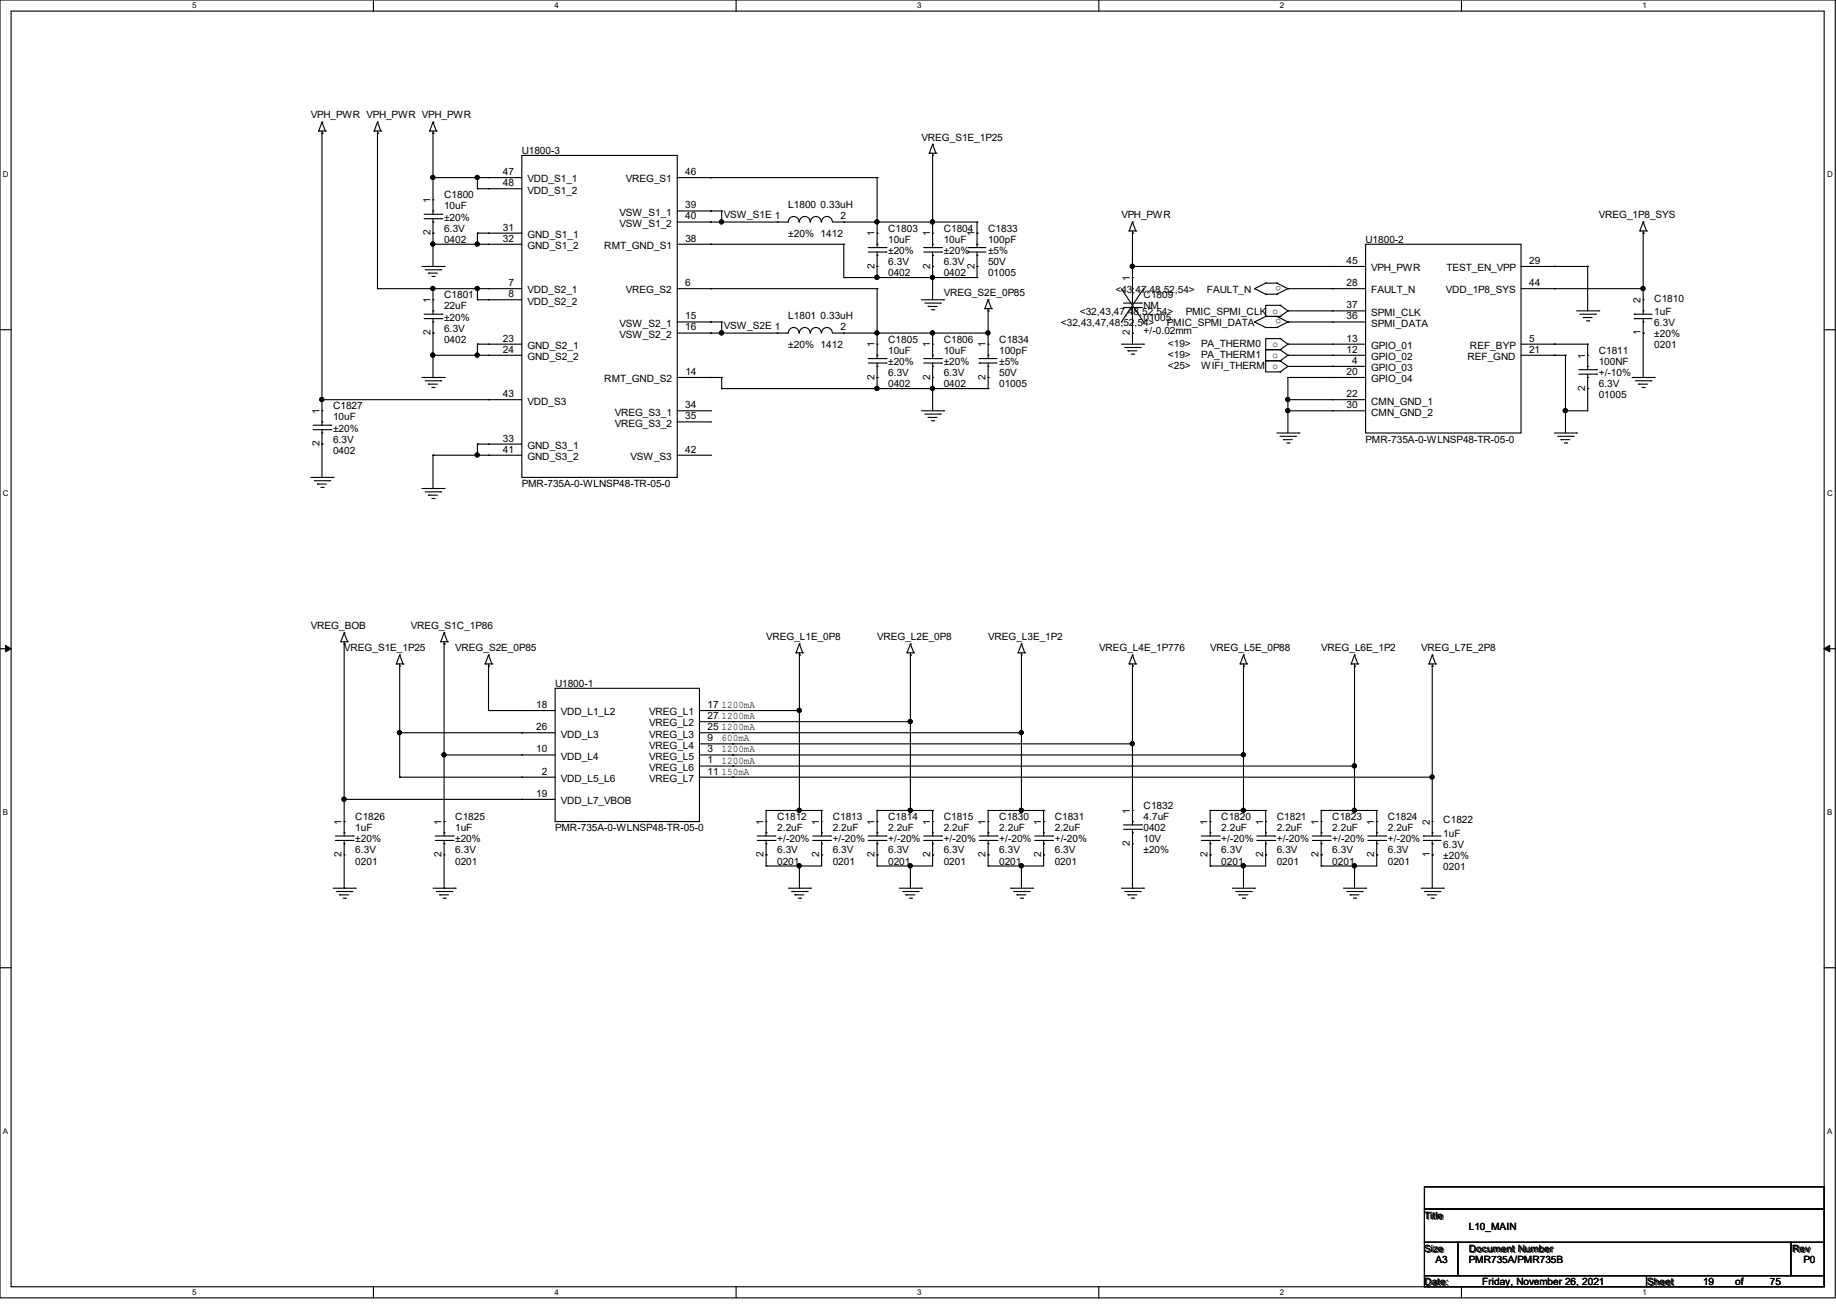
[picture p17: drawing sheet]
<svg xmlns="http://www.w3.org/2000/svg" width="210mm" height="149mm" viewBox="0 0 210 149" stroke-linecap="round" stroke-linejoin="round" font-family="sans-serif">
<defs><g id="words">
<g font-size="1.1">
<text x="35.6" y="13.5">VPH_PWR VPH_PWR VPH_PWR</text>
<text x="59.7" y="17.6">U1800-3</text>
<text x="105.4" y="16.1">VREG_S1E_1P25</text>
<text x="49.2" y="23.2" transform="rotate(-90 49.2 23.2)">1</text>
<text x="50.8" y="22.7">C1800</text>
<text x="50.8" y="24">10uF</text>
<text x="57.5" y="20">47</text>
<text x="57.5" y="21.3">48</text>
<text x="60.3" y="20.9">VDD_S1_1</text>
<text x="60.3" y="22.1">VDD_S1_2</text>
<text x="71.6" y="20.9">VREG_S1</text>
<text x="78.4" y="20">46</text>
<text x="78.4" y="23.8">39</text>
<text x="90.2" y="23.8">L1800 0.33uH</text>
<text x="49.2" y="26.9" transform="rotate(-90 49.2 26.9)">2</text>
<text x="50.8" y="27.8">0402</text>
<text x="50.8" y="26.5">6.3V</text>
<text x="50.8" y="25.2">±20%</text>
<text x="57.5" y="26.4">31</text>
<text x="57.5" y="27.6">32</text>
<text x="60.3" y="27.2">GND_S1_1</text>
<text x="60.3" y="28.5">GND_S1_2</text>
<text x="69.1" y="28.5">RMT_GND_S1</text>
<text x="70.9" y="24.7">VSW_S1_1</text>
<text x="70.9" y="26">VSW_S1_2</text>
<text x="78.4" y="25.1">40</text>
<text x="78.4" y="27.6">38</text>
<text x="82.8" y="24.9">VSW_S1E 1</text>
<text x="90.2" y="27.1">±20% 1412</text>
<text x="96.1" y="25.1">2</text>
<text x="100" y="27.1" transform="rotate(-90 100 27.1)">1</text>
<text x="101.6" y="26.5">C1803</text>
<text x="101.6" y="27.8">10uF</text>
<text x="101.6" y="29">±20%</text>
<text x="106.4" y="27.1" transform="rotate(-90 106.4 27.1)">1</text>
<text x="107.9" y="26.5">C1804</text>
<text x="107.9" y="27.8">10uF</text>
<text x="107.9" y="29">±20%</text>
<text x="111.5" y="27.1" transform="rotate(-90 111.5 27.1)">1</text>
<text x="113" y="26.5">C1833</text>
<text x="113" y="27.8">100pF</text>
<text x="113" y="29">±5%</text>
<text x="128.3" y="25">VPH_PWR</text>
<text x="156.2" y="27.8">U1800-2</text>
<text x="182.9" y="25">VREG_1P8_SYS</text>
<text x="49.2" y="34.7" transform="rotate(-90 49.2 34.7)">1</text>
<text x="50.8" y="34.1">C1801</text>
<text x="50.8" y="35.4">22uF</text>
<text x="58.2" y="32.7">7</text>
<text x="58.2" y="34">8</text>
<text x="60.3" y="33.6">VDD_S2_1</text>
<text x="60.3" y="34.8">VDD_S2_2</text>
<text x="71.6" y="33.6">VREG_S2</text>
<text x="78.4" y="32.7">6</text>
<text x="100" y="30.7" transform="rotate(-90 100 30.7)">2</text>
<text x="101.6" y="31.6">0402</text>
<text x="101.6" y="30.3">6.3V</text>
<text x="106.4" y="30.7" transform="rotate(-90 106.4 30.7)">2</text>
<text x="107.9" y="33.9">VREG_S2E_0P85</text>
<text x="107.9" y="31.6">0402</text>
<text x="107.9" y="30.3">6.3V</text>
<text x="111.5" y="30.7" transform="rotate(-90 111.5 30.7)">2</text>
<text x="113" y="31.6">01005</text>
<text x="113" y="30.3">50V</text>
<text x="127.6" y="33.5">&lt;43,47,48,52,54&gt;</text>
<text x="129.2" y="32.1" transform="rotate(-90 129.2 32.1)">1</text>
<text x="130.8" y="34.1">C1809</text>
<text x="130.8" y="35.4">NM</text>
<text x="138" y="33.5">FAULT_N</text>
<text x="146.6" y="32.7" transform="rotate(-180 146.6 32.7)">o</text>
<text x="154" y="30.2">45</text>
<text x="154" y="32.7">28</text>
<text x="154" y="35.3">37</text>
<text x="156.8" y="31">VPH_PWR</text>
<text x="156.8" y="33.6">FAULT_N</text>
<text x="165.4" y="33.6">VDD_1P8_SYS</text>
<text x="165.5" y="31">TEST_EN_VPP</text>
<text x="174.9" y="30.2">29</text>
<text x="174.9" y="32.7">44</text>
<text x="187.7" y="34.7" transform="rotate(-90 187.7 34.7)">2</text>
<text x="189.2" y="34.5">C1810</text>
<text x="49.2" y="38.4" transform="rotate(-90 49.2 38.4)">2</text>
<text x="50.8" y="39.2">0402</text>
<text x="50.8" y="37.9">6.3V</text>
<text x="50.8" y="36.7">±20%</text>
<text x="57.5" y="39.1">23</text>
<text x="57.5" y="40.3">24</text>
<text x="60.3" y="39.9">GND_S2_1</text>
<text x="60.3" y="41.2">GND_S2_2</text>
<text x="70.9" y="37.4">VSW_S2_1</text>
<text x="70.9" y="38.7">VSW_S2_2</text>
<text x="78.4" y="36.5">15</text>
<text x="78.4" y="37.8">16</text>
<text x="82.8" y="37.6">VSW_S2E 1</text>
<text x="90.2" y="36.5">L1801 0.33uH</text>
<text x="90.2" y="39.8">±20% 1412</text>
<text x="96.1" y="37.8">2</text>
<text x="100" y="39.8" transform="rotate(-90 100 39.8)">1</text>
<text x="101.6" y="39.2">C1805</text>
<text x="101.6" y="40.5">10uF</text>
<text x="101.6" y="41.7">±20%</text>
<text x="106.4" y="39.8" transform="rotate(-90 106.4 39.8)">1</text>
<text x="107.9" y="39.2">C1806</text>
<text x="107.9" y="40.5">10uF</text>
<text x="107.9" y="41.7">±20%</text>
<text x="112.7" y="39.8" transform="rotate(-90 112.7 39.8)">1</text>
<text x="114.3" y="39.2">C1834</text>
<text x="114.3" y="40.5">100pF</text>
<text x="114.3" y="41.7">±5%</text>
<text x="121.4" y="37.3">&lt;32,43,47,48,52,54&gt;</text>
<text x="123.5" y="36">&lt;32,43,47,48,52,54&gt;</text>
<text x="129.2" y="38.4" transform="rotate(-90 129.2 38.4)">2</text>
<text x="130.8" y="36.7">01005</text>
<text x="130.8" y="38.2">+/-0.02mm</text>
<text x="133.5" y="37.3">PMIC_SPMI_DATA</text>
<text x="133.6" y="39.7">&lt;19&gt;</text>
<text x="133.6" y="41">&lt;19&gt;</text>
<text x="135.6" y="36">PMIC_SPMI_CLK o</text>
<text x="137.4" y="39.7">PA_THERM0</text>
<text x="137.4" y="41">PA_THERM1</text>
<text x="145.5" y="39.7">o</text>
<text x="145.5" y="41">o</text>
<text x="146.6" y="36.5" transform="rotate(-180 146.6 36.5)">o</text>
<text x="154" y="36.5">36</text>
<text x="154" y="39.1">13</text>
<text x="154" y="40.3">12</text>
<text x="154.7" y="41.6">4</text>
<text x="156.8" y="36.1">SPMI_CLK</text>
<text x="156.8" y="37.4">SPMI_DATA</text>
<text x="156.8" y="39.9">GPIO_01</text>
<text x="156.8" y="41.2">GPIO_02</text>
<text x="167.8" y="41.2">REF_GND</text>
<text x="168.1" y="39.9">REF_BYP</text>
<text x="174.9" y="39.1">5</text>
<text x="174.9" y="40.3">21</text>
<text x="181.3" y="41" transform="rotate(-90 181.3 41)">1</text>
<text x="182.9" y="40.5">C1811</text>
<text x="182.9" y="41.7">100NF</text>
<text x="187.7" y="38.4" transform="rotate(-90 187.7 38.4)">1</text>
<text x="189.2" y="36">1uF</text>
<text x="189.2" y="39.8">0201</text>
<text x="189.2" y="37.3">6.3V</text>
<text x="189.2" y="38.6">±20%</text>
<text x="36.5" y="47.4" transform="rotate(-90 36.5 47.4)">1</text>
<text x="38.1" y="46.8">C1827</text>
<text x="57.5" y="45.4">43</text>
<text x="60.3" y="46.3">VDD_S3</text>
<text x="69.1" y="43.7">RMT_GND_S2</text>
<text x="70.3" y="47.5">VREG_S3_1</text>
<text x="78.4" y="46.7">34</text>
<text x="78.4" y="48">35</text>
<text x="78.4" y="42.9">14</text>
<text x="100" y="43.4" transform="rotate(-90 100 43.4)">2</text>
<text x="101.6" y="44.3">0402</text>
<text x="101.6" y="43">6.3V</text>
<text x="106.4" y="43.4" transform="rotate(-90 106.4 43.4)">2</text>
<text x="107.9" y="44.3">0402</text>
<text x="107.9" y="43">6.3V</text>
<text x="112.7" y="43.4" transform="rotate(-90 112.7 43.4)">2</text>
<text x="114.3" y="44.3">01005</text>
<text x="114.3" y="43">50V</text>
<text x="133.6" y="42.2">&lt;25&gt;</text>
<text x="137.4" y="42.2">WIFI_THERM</text>
<text x="145.5" y="42.2">o</text>
<text x="154" y="42.9">20</text>
<text x="154" y="45.4">22</text>
<text x="154" y="46.7">30</text>
<text x="156.8" y="42.5">GPIO_03</text>
<text x="156.8" y="43.7">GPIO_04</text>
<text x="156.8" y="46.3">CMN_GND_1</text>
<text x="156.8" y="47.5">CMN_GND_2</text>
<text x="181.3" y="44.7" transform="rotate(-90 181.3 44.7)">2</text>
<text x="182.9" y="45.6">01005</text>
<text x="182.9" y="44.3">6.3V</text>
<text x="182.9" y="43">+/-10%</text>
<text x="36.5" y="51.1" transform="rotate(-90 36.5 51.1)">2</text>
<text x="38.1" y="48.1">10uF</text>
<text x="38.1" y="51.9">0402</text>
<text x="38.1" y="50.6">6.3V</text>
<text x="38.1" y="49.4">±20%</text>
<text x="57.5" y="50.5">33</text>
<text x="57.5" y="51.8">41</text>
<text x="60.3" y="51.4">GND_S3_1</text>
<text x="60.3" y="52.6">GND_S3_2</text>
<text x="70.3" y="48.8">VREG_S3_2</text>
<text x="72.1" y="52.6">VSW_S3</text>
<text x="78.4" y="51.8">42</text>
<text x="156.2" y="50.7">PMR-735A-0-WLNSP48-TR-05-0</text>
<text x="59.7" y="55.8">PMR-735A-0-WLNSP48-TR-05-0</text>
<text x="35.6" y="72">VREG_BOB</text>
<text x="47" y="72">VREG_S1C_1P86</text>
<text x="39.4" y="74.5">VREG_S1E_1P25</text>
<text x="52.1" y="74.5">VREG_S2E_0P85</text>
<text x="87.6" y="73.2">VREG_L1E_0P8</text>
<text x="100.3" y="73.2">VREG_L2E_0P8</text>
<text x="113" y="73.2">VREG_L3E_1P2</text>
<text x="125.7" y="74.5">VREG_L4E_1P776</text>
<text x="138.4" y="74.5">VREG_L5E_0P88</text>
<text x="151.1" y="74.5">VREG_L6E_1P2</text>
<text x="162.6" y="74.5">VREG_L7E_2P8</text>
<text x="61.3" y="81">18</text>
<text x="61.3" y="83.5">26</text>
<text x="63.5" y="78.6">U1800-1</text>
<text x="64.1" y="81.8">VDD_L1_L2</text>
<text x="74.3" y="81.8">VREG_L1</text>
<text x="74.3" y="83.1">VREG_L2</text>
<text x="80.9" y="81">17</text>
<text x="80.9" y="82.3">27</text>
<text x="80.9" y="83.5">25</text>
<text x="82.5" y="81">1200mA</text>
<text x="82.5" y="82.3">1200mA</text>
<text x="82.5" y="83.5">1200mA</text>
<text x="61.3" y="86.1">10</text>
<text x="62" y="88.6">2</text>
<text x="64.1" y="84.4">VDD_L3</text>
<text x="64.1" y="86.9">VDD_L4</text>
<text x="64.1" y="89.5">VDD_L5_L6</text>
<text x="74.3" y="84.4">VREG_L3</text>
<text x="74.3" y="85.6">VREG_L4</text>
<text x="74.3" y="86.9">VREG_L5</text>
<text x="74.3" y="88.2">VREG_L6</text>
<text x="74.3" y="89.5">VREG_L7</text>
<text x="80.9" y="84.8">9</text>
<text x="80.9" y="86.1">3</text>
<text x="80.9" y="87.3">1</text>
<text x="80.9" y="88.6">11</text>
<text x="82.5" y="84.8">600mA</text>
<text x="82.5" y="87.3">1200mA</text>
<text x="82.5" y="86.1">1200mA</text>
<text x="82.5" y="88.6">150mA</text>
<text x="39.1" y="94.4" transform="rotate(-90 39.1 94.4)">1</text>
<text x="40.6" y="93.8">C1826</text>
<text x="40.6" y="95.1">1uF</text>
<text x="50.5" y="94.4" transform="rotate(-90 50.5 94.4)">1</text>
<text x="52.1" y="93.8">C1825</text>
<text x="52.1" y="95.1">1uF</text>
<text x="61.3" y="91.1">19</text>
<text x="63.5" y="95.1">PMR-735A-0-WLNSP48-TR-05-0</text>
<text x="64.1" y="92">VDD_L7_VBOB</text>
<text x="87.3" y="94.4" transform="rotate(-90 87.3 94.4)">1</text>
<text x="88.9" y="93.8">C1812</text>
<text x="88.9" y="95.1">2.2uF</text>
<text x="93.7" y="94.4" transform="rotate(-90 93.7 94.4)">1</text>
<text x="95.2" y="93.8">C1813</text>
<text x="95.2" y="95.1">2.2uF</text>
<text x="100" y="94.4" transform="rotate(-90 100 94.4)">1</text>
<text x="101.6" y="93.8">C1814</text>
<text x="101.6" y="95.1">2.2uF</text>
<text x="106.4" y="94.4" transform="rotate(-90 106.4 94.4)">1</text>
<text x="107.9" y="93.8">C1815</text>
<text x="107.9" y="95.1">2.2uF</text>
<text x="112.7" y="94.4" transform="rotate(-90 112.7 94.4)">1</text>
<text x="114.3" y="93.8">C1830</text>
<text x="114.3" y="95.1">2.2uF</text>
<text x="119.1" y="94.4" transform="rotate(-90 119.1 94.4)">1</text>
<text x="120.6" y="93.8">C1831</text>
<text x="120.6" y="95.1">2.2uF</text>
<text x="129.2" y="93.1" transform="rotate(-90 129.2 93.1)">1</text>
<text x="130.8" y="92.5">C1832</text>
<text x="130.8" y="93.8">4.7uF</text>
<text x="130.8" y="95.1">0402</text>
<text x="138.1" y="94.4" transform="rotate(-90 138.1 94.4)">1</text>
<text x="139.7" y="93.8">C1820</text>
<text x="139.7" y="95.1">2.2uF</text>
<text x="144.5" y="94.4" transform="rotate(-90 144.5 94.4)">1</text>
<text x="146" y="93.8">C1821</text>
<text x="146" y="95.1">2.2uF</text>
<text x="150.8" y="94.4" transform="rotate(-90 150.8 94.4)">1</text>
<text x="152.4" y="93.8">C1823</text>
<text x="152.4" y="95.1">2.2uF</text>
<text x="157.2" y="94.4" transform="rotate(-90 157.2 94.4)">1</text>
<text x="158.7" y="93.8">C1824</text>
<text x="158.7" y="95.1">2.2uF</text>
<text x="163.5" y="94.4" transform="rotate(-90 163.5 94.4)">2</text>
<text x="165.1" y="94.2">C1822</text>
<text x="165.1" y="95.7">1uF</text>
<text x="39.1" y="98" transform="rotate(-90 39.1 98)">2</text>
<text x="40.6" y="98.9">0201</text>
<text x="40.6" y="97.6">6.3V</text>
<text x="40.6" y="96.4">±20%</text>
<text x="50.5" y="98" transform="rotate(-90 50.5 98)">2</text>
<text x="52.1" y="98.9">0201</text>
<text x="52.1" y="97.6">6.3V</text>
<text x="52.1" y="96.4">±20%</text>
<text x="87.3" y="98" transform="rotate(-90 87.3 98)">2</text>
<text x="88.9" y="98.9">0201</text>
<text x="88.9" y="97.6">6.3V</text>
<text x="88.9" y="96.4">+/-20%</text>
<text x="93.7" y="98" transform="rotate(-90 93.7 98)">2</text>
<text x="95.2" y="98.9">0201</text>
<text x="95.2" y="97.6">6.3V</text>
<text x="95.2" y="96.4">+/-20%</text>
<text x="100" y="98" transform="rotate(-90 100 98)">2</text>
<text x="101.6" y="98.9">0201</text>
<text x="101.6" y="97.6">6.3V</text>
<text x="101.6" y="96.4">+/-20%</text>
<text x="106.4" y="98" transform="rotate(-90 106.4 98)">2</text>
<text x="107.9" y="98.9">0201</text>
<text x="107.9" y="97.6">6.3V</text>
<text x="107.9" y="96.4">+/-20%</text>
<text x="112.7" y="98" transform="rotate(-90 112.7 98)">2</text>
<text x="114.3" y="98.9">0201</text>
<text x="114.3" y="97.6">6.3V</text>
<text x="114.3" y="96.4">+/-20%</text>
<text x="119.1" y="98" transform="rotate(-90 119.1 98)">2</text>
<text x="120.6" y="98.9">0201</text>
<text x="120.6" y="97.6">6.3V</text>
<text x="120.6" y="96.4">+/-20%</text>
<text x="129.2" y="96.8" transform="rotate(-90 129.2 96.8)">2</text>
<text x="130.8" y="96.4">10V</text>
<text x="130.8" y="97.6">±20%</text>
<text x="138.1" y="98" transform="rotate(-90 138.1 98)">2</text>
<text x="139.7" y="98.9">0201</text>
<text x="139.7" y="97.6">6.3V</text>
<text x="139.7" y="96.4">+/-20%</text>
<text x="144.5" y="98" transform="rotate(-90 144.5 98)">2</text>
<text x="146" y="98.9">0201</text>
<text x="146" y="97.6">6.3V</text>
<text x="146" y="96.4">+/-20%</text>
<text x="150.8" y="98" transform="rotate(-90 150.8 98)">2</text>
<text x="152.4" y="98.9">0201</text>
<text x="152.4" y="97.6">6.3V</text>
<text x="152.4" y="96.4">+/-20%</text>
<text x="157.2" y="98" transform="rotate(-90 157.2 98)">2</text>
<text x="158.7" y="98.9">0201</text>
<text x="158.7" y="97.6">6.3V</text>
<text x="158.7" y="96.4">+/-20%</text>
<text x="163.5" y="98" transform="rotate(-90 163.5 98)">1</text>
<text x="165.1" y="99.5">0201</text>
<text x="165.1" y="97">6.3V</text>
<text x="165.1" y="98.3">±20%</text>
<text x="162.9" y="139.4">Title</text>
<text x="162.9" y="143.2">Size</text>
<text x="168" y="143.2">Document Number</text>
<text x="168" y="140.7">L10_MAIN</text>
<text x="205" y="143.2">Rev</text>
<text x="162.9" y="147">Date:</text>
<text x="164.2" y="144.5">A3</text>
<text x="168" y="144.5">PMR735A/PMR735B</text>
<text x="169.5" y="147">Friday, November 26, 2021</text>
<text x="188.4" y="147">Sheet</text>
<text x="194.8" y="147">19</text>
<text x="198.5" y="147">of</text>
<text x="202.5" y="147">75</text>
<text x="206.3" y="144.5">P0</text>
</g>
<g font-size=".9">
<text x="22" y=".9">5</text>
<text x="63.4" y=".9">4</text>
<text x="104.9" y=".9">3</text>
<text x="146.4" y=".9">2</text>
<text x="187.9" y=".9">1</text>
<text x=".3" y="20.3">D</text>
<text x="209" y="20.3">D</text>
<text x=".3" y="56.7">C</text>
<text x="209" y="56.7">C</text>
<text x=".3" y="93.2">B</text>
<text x="209" y="93.2">B</text>
<text x=".3" y="129.7">A</text>
<text x="209" y="129.7">A</text>
<text x="22" y="148.1">5</text>
<text x="63.4" y="148.1">4</text>
<text x="104.9" y="148.1">3</text>
<text x="146.4" y="148.1">2</text>
<text x="187.9" y="148.1">1</text>
</g>
</g></defs>
<path d="M0 0h209.9v148.5h-209.9zM1.3 1.3h207.4v145.9h-207.4z" fill="none" stroke="#000" stroke-width=".13"/>
<g fill="#fff">
<path d="M22 .1h.5v1h-.5z"/>
<path d="M22 147.3h.5v1h-.5z"/>
</g>
<path d="M42.7 0v1.3M42.7 147.2v1.3" fill="none" stroke="#000" stroke-width=".13"/>
<g fill="#fff">
<path d="M63.4 .1h.5v1h-.5z"/>
<path d="M63.4 147.3h.5v1h-.5z"/>
</g>
<path d="M84.2 0v1.3M84.2 147.2v1.3" fill="none" stroke="#000" stroke-width=".13"/>
<g fill="#fff">
<path d="M104.9 .1h.5v1h-.5z"/>
<path d="M104.9 147.3h.5v1h-.5z"/>
</g>
<path d="M125.7 0v1.3M125.7 147.2v1.3" fill="none" stroke="#000" stroke-width=".13"/>
<g fill="#fff">
<path d="M146.4 .1h.5v1h-.5z"/>
<path d="M146.4 147.3h.5v1h-.5z"/>
</g>
<path d="M167.2 0v1.3M167.2 147.2v1.3" fill="none" stroke="#000" stroke-width=".13"/>
<g fill="#fff">
<path d="M187.9 .1h.5v1h-.5z"/>
<path d="M187.9 147.3h.5v1h-.5z"/>
<path d="M.3 19.5h.7v1h-.7z"/>
<path d="M209 19.5h.6v1h-.6z"/>
<path d="M.3 55.9h.7v1h-.7z"/>
<path d="M209 55.9h.6v1h-.6z"/>
</g>
<path d="M0 37.7h1.3M208.7 37.7h1.2" fill="none" stroke="#000" stroke-width=".13"/>
<g fill="#fff">
<path d="M.3 92.4h.6v1h-.6z"/>
<path d="M209 92.4h.6v1h-.6z"/>
</g>
<path d="M0 74.2h1.3M208.7 74.2h1.2" fill="none" stroke="#000" stroke-width=".13"/>
<path d="M.6 73.8l.7 .4-.7 .3zM208.7 74.2l.6-.4v.7z" fill="#000" stroke="#000" stroke-width=".13"/>
<g fill="#fff">
<path d="M.3 128.9h.6v1h-.6z"/>
<path d="M209 128.9h.6v1h-.6z"/>
</g>
<g fill="none" stroke="#000" stroke-width=".13">
<path d="M36.4 15h.1M36.4 15h.8M36.8 15.2h.1M36.8 14h.1M36.8 15v33.6M36.8 14l-.4 1M36.8 14l.4 1M37.2 15h.1M42.8 15h.1M42.8 15h.8M43.2 15.2h.1M43.2 14h.1"/>
<path d="M43.2 15v18M43.2 14l-.4 1M43.2 14l.4 1M43.6 15h.1M49.1 15h.1M49.1 15h.8M49.5 15.2h.1M49.5 14h.1M49.5 15v9.5M49.5 14l-.4 1M49.5 14l.4 1M49.9 15h.1"/>
<path d="M59.7 17.8h17.8v36.8h-17.8zM106.3 17.5h.1M106.3 17.5h.8M106.7 17.8h.1M106.7 16.5h.1M106.7 17.5v10.8M106.7 16.5l-.4 1M106.7 16.5l.4 1M107.1 17.5h.1M43.2 33h16.5M43.2 33h.1M48.3 30.5h2.5"/>
<path d="M48.5 35.9h2M48.5 36.4h2M48.5 24.5h2M48.5 25h2M48.6 30.9h1.8M49 31.2h1M49 31.2h.1M49.4 31.6h.3M49.5 20.3h.1M49.5 27.9h.1M49.5 33h.1M49.5 33v2.9"/>
<path d="M49.5 20.3h10.2M49.5 27.9h10.2M49.5 35.6h.1M49.5 36.8h.1M49.5 34.3h.1M49.5 38.1h.1M49.5 36.4v6.8M49.5 24.1h.1M49.5 25.4h.1M49.5 22.9h.1M49.5 26.7h.1M49.5 25v5.5"/>
<path d="M49.7 31.6h.1M50.4 30.9h.1M50.5 35.9h.1M50.5 36.4h.1M50.5 24.5h.1M50.5 25h.1M50.8 30.5h.1M54.6 34.3h5.1M54.6 39.4h5.1M54.6 21.6h5.1M54.6 26.7h5.1M54.6 21.6h.1"/>
<path d="M54.6 20.3h.1M54.6 26.7h.1M54.6 34.3h.1M54.6 33h.1M54.6 39.4h.1M54.6 27.9h.1M54.6 20.3v1.3M54.6 26.7v1.2M54.6 33v1.3M54.6 39.4v1.2M55.9 20.3h.1M55.9 21.6h.1"/>
<path d="M55.9 26.7h.1M55.9 27.9h.1M55.9 33h.1M55.9 34.3h.1M55.9 39.4h.1M77.5 20.3h22.8M77.5 27.9h19M77.5 33h22.8M77.5 24.1h5M77.5 36.8h5M81.3 20.3h.1M81.3 24.1h.1"/>
<path d="M81.3 25.4h.1M81.3 27.9h.1M81.3 33h.1M81.3 36.8h.1M81.3 38.1h.1M82.5 24.1h.1M82.5 25.4h.1M82.5 36.8h.1M82.5 38.1h.1M82.5 24.1v1.3M82.5 36.8v1.3M88.9 38.1h.1"/>
<path d="M88.9 25.4h.1M91.4 38.1a.61 .61 0 0 0-.6-.6 .61 .61 0 0 0-.6 .6h-12.7M91.4 25.4a.61 .61 0 0 0-.6-.6 .61 .61 0 0 0-.6 .6h-12.7M92.7 38.1a.61 .61 0 0 0-.6-.6 .61 .61 0 0 0-.7 .6M92.7 25.4a.61 .61 0 0 0-.6-.6 .61 .61 0 0 0-.7 .6M93.3 24.8a.61 .61 0 0 1 .6 .6M93.3 24.8a.61 .61 0 0 0-.6 .6M93.9 38.1a.61 .61 0 0 0-.6-.6 .61 .61 0 0 0-.6 .6M95.2 38.1a.61 .61 0 0 0-.6-.6 .61 .61 0 0 0-.6 .6M95.2 25.4a.61 .61 0 0 0-.6-.6 .61 .61 0 0 0-.6 .6M95.2 38.1h17.8M95.2 25.4h16.6"/>
<path d="M96.5 38.1h.1M96.5 27.9h.1M96.5 27.9v3.8h15.3M96.5 25.4h.1M99.3 28.3h2M99.3 28.8h2M100.3 39.4h.1M100.3 20.3h.1M100.3 25.4h.1M100.3 31.7h.1M100.3 33h.1M100.3 38.1h.1"/>
<path d="M100.3 20.3v8M100.3 33v8M100.3 27.9h.1M100.3 29.2h.1M100.3 26.7h.1M100.3 30.5h.1M100.3 28.8v2.9M101.3 28.3h.1M101.3 28.8h.1M105.4 34.3h2.5M105.7 28.3h2M105.7 28.8h2"/>
<path d="M105.8 34.7h1.8M106.2 35.1h.1M106.2 35.1h1M106.6 35.4h.2M106.7 25.4h.1M106.7 38.1h.1M106.7 31.7h.1M106.7 38.1v2.9M106.7 39.4h.1M106.7 27.9h.1M106.7 29.2h.1M106.7 26.7h.1"/>
<path d="M106.7 30.5h.1M106.7 28.8v5.5M106.8 35.4h.1M107.6 34.7h.1M107.7 28.3h.1M107.7 28.8h.1M107.9 34.3h.1M110.7 28.3h2.1M110.7 28.8h2.1M110.7 28.3h.1M110.7 28.8h.1M111.8 27.9h.1"/>
<path d="M111.8 29.2h.1M111.8 26.7h.1M111.8 30.5h.1M111.8 28.8v2.9M111.8 25.4h.1M111.8 31.7h.1M111.8 25.4v2.9M112.6 35.3h.1M112.6 35.3h.8M113 38.1h.1M113 35.6h.1M113 34.3h.1"/>
<path d="M113 39.4h.1M113 35.3v5.7M113 34.3l-.4 1M113 34.3l.4 1M113.4 35.3h.1M128.3 36.8h.1M128.3 39.4h2.5M128.3 33l2.5 3.8M128.5 34.7h2.1M128.5 35.2h2.1M128.7 39.8h1.7M129.2 26.4h.1"/>
<path d="M129.2 26.4h.7M129.5 30.5h26.7M129.5 30.5h.1M129.5 25.4l.4 1M129.5 26.7h.1M129.5 25.4h.1M129.5 33h.1M129.5 36.8h.1M129.5 31.7h.1M129.5 38.1h.1M129.5 26.4v8.3M129.5 35.2v4.2"/>
<path d="M129.5 25.4l-.3 1M129.9 26.4h.1M130.4 39.8h.1M130.6 34.7h.1M130.6 35.2h.1M130.8 39.4h.1M130.8 36.8h.1M130.8 33l-2.5 3.8M143.5 33h.1M143.5 36.8h.1M143.5 33l1.3 .7M143.5 36.8l1.3 .7"/>
<path d="M144.8 33.7h.1M144.8 32.4h.1M144.8 37.5h.1M144.8 36.2h.1M144.8 33.7h1.2M144.8 32.4l-1.3 .6M144.8 37.5h1.2M144.8 36.2l-1.3 .6M144.8 32.4h1.2M144.8 36.2h1.2M146 33.7h.1M146 32.4h.1"/>
<path d="M146 37.5h.1M146 36.2h.1M146.1 32.4l1.2 .6M146.1 36.2l1.2 .6M146.4 34.9h.1M146.4 36.2h.1M146.4 34.9h-1.6v1.3h1.6M146.4 38.7h.1M146.4 38.7h-1.6v1.3h1.6M146.4 34.9l.9 .7M146.4 38.7l.9 .7M147.3 39.4h8.9"/>
<path d="M147.3 35.6h8.9M147.3 33h8.9M147.3 36.8h8.9M147.3 39.4h.1M147.3 35.6h.1M147.3 33l-1.3 .7M147.3 36.8l-1.3 .7M147.3 33h.1M147.3 36.8h.1M147.3 35.6l-.9 .6M147.3 39.4l-.9 .6M152.4 30.5h.1"/>
<path d="M152.4 33h.1M152.4 35.6h.1M152.4 36.8h.1M152.4 39.4h.1M156.2 27.9h17.8v21.6h-17.8zM174 30.5h7.6M174 39.4h7.6M174 33h14M177.8 30.5h.1M177.8 33h.1M177.8 39.4h.1M180.3 35.6h2.6"/>
<path d="M180.7 35.9h1.8M181.1 36.3h.1M181.1 36.3h1M181.5 36.7h.2M181.6 30.5h.1M181.6 39.4h.1M181.6 30.5v5.1M181.6 39.4v2.9M181.7 36.7h.1M182.5 35.9h.1M182.9 35.6h.1M186.9 36.4h.1"/>
<path d="M186.9 35.9h.1M186.9 35.9h2.1M186.9 36.4h2.1M187.6 26.4h.1M187.6 26.4h.7M188 36.8h.1M188 35.6h.1M188 38.1h.1M188 34.3h.1M188 33h.1M188 36.4v6.8M188 26.7h.1"/>
<path d="M188 25.4h.1M188 26.4v9.5M188 25.4l-.4 1M188 25.4l.3 1M188.3 26.4h.1M35.6 54.6h2.5M35.8 48.6h2M35.8 49.1h2M35.9 55h1.8M36.3 55.4h1M36.3 55.4h.1M36.7 55.8h.3"/>
<path d="M36.8 48.3h.1M36.8 49.5h.1M36.8 47h.1M36.8 50.8h.1M36.8 45.7h.1M36.8 49.1v5.5M36.8 45.7h22.9M37 55.8h.1M37.7 55h.1M37.8 48.6h.1M37.8 49.1h.1M38.1 54.6h.1"/>
<path d="M48.3 43.2h2.5M48.3 55.9h2.5M48.6 43.6h1.8M48.6 56.3h1.8M49 43.9h1M49 56.6h1M49 43.9h.1M49 56.6h.1M49.4 44.3h.3M49.4 57h.3M49.5 40.6h.1M49.5 52.1h.1"/>
<path d="M49.5 52.1v3.8M49.5 40.6h10.2M49.5 52.1h10.2M49.7 44.3h.1M49.7 57h.1M50.4 43.6h.1M50.4 56.3h.1M50.8 43.2h.1M50.8 55.9h.1M54.6 50.8h5.1M54.6 40.6h.1M54.6 50.8h.1"/>
<path d="M54.6 52.1h.1M54.6 50.8v1.3M55.9 40.6h.1M55.9 45.7h.1M55.9 50.8h.1M55.9 52.1h.1M77.5 43.2h5M77.5 47h3.8M77.5 52.1h3.8M77.5 48.3h3.8M81.3 43.2h.1M81.3 47h.1"/>
<path d="M81.3 48.3h.1M81.3 52.1h.1M82.5 44.4h30.5M82.5 43.2h.1M82.5 44.4h.1M82.5 43.2v1.2M99.3 41h2M99.3 41.5h2M100.3 40.6h.1M100.3 41.9h.1M100.3 43.2h.1M100.3 44.4h.1"/>
<path d="M100.3 41.5v2.9M101.3 41h.1M101.3 41.5h.1M105.4 47h2.5M105.7 41h2M105.7 41.5h2M105.8 47.4h1.8M106.2 47.8h.1M106.2 47.8h1M106.6 48.1h.2M106.7 44.4h.1M106.7 40.6h.1"/>
<path d="M106.7 41.9h.1M106.7 43.2h.1M106.7 41.5v5.5M106.8 48.1h.1M107.6 47.4h.1M107.7 41h.1M107.7 41.5h.1M107.9 47h.1M112 41h.1M112 41.5h.1M112 41h2M112 41.5h2"/>
<path d="M113 44.4h.1M113 40.6h.1M113 41.9h.1M113 43.2h.1M113 41.5v2.9M129 40.1h.1M129 40.1h1M129.4 40.5h.3M129.7 40.5h.1M146 49.5h2.6M146.4 41.3h.1M146.4 42.5h.1"/>
<path d="M146.4 41.3h-1.6v1.2h1.6M146.4 40h.1M146.4 40h-1.6v1.3h1.6M146.4 49.9h1.8M146.4 41.3l.9 .6M146.4 40l.9 .6M146.8 50.3h.1M146.8 50.3h1M147.2 50.7h.2M147.3 47h8.9M147.3 40.6h8.9M147.3 45.7h8.9"/>
<path d="M147.3 40.6h.1M147.3 45.7h.1M147.3 47h.1M147.3 43.2h8.9M147.3 43.2h.1M147.3 41.9h8.9M147.3 43.2v6.3M147.3 41.9l-.9 .6M147.3 40.6l-.9 .7M147.4 50.7h.1M148.2 49.9h.1M148.6 49.5h.1"/>
<path d="M152.4 40.6h.1M152.4 41.9h.1M152.4 43.2h.1M152.4 45.7h.1M152.4 47h.1M174 40.6h5.1M177.8 40.6h.1M177.8 49.5h2.5M178.2 49.9h1.8M178.6 50.3h.1M178.6 50.3h1M178.9 50.7h.3"/>
<path d="M179.1 40.6h.1M179.1 47h.1M179.1 40.6v8.9M179.2 50.7h.1M180 49.9h.1M180.3 49.5h.1M180.6 42.3h2M180.6 42.8h2M181.6 41.9h.1M181.6 43.2h.1M181.6 40.6h.1M181.6 44.4h.1"/>
<path d="M181.6 42.8v4.2h-2.5M182.6 42.3h.1M182.6 42.8h.1M186.7 43.2h2.5M187.1 43.6h1.7M187.5 43.9h.1M187.5 43.9h1M187.8 44.3h.3M188.1 44.3h.1M188.8 43.6h.1M189.2 43.2h.1M39 73.4h.1"/>
<path d="M39 73.4h.8M39.4 73.7h.1M39.4 72.4h.1M39.4 73.4v22.2M39.4 72.4l-.4 1M39.4 72.4l.4 1M39.8 73.4h.1M45.3 75.9h.1M45.3 75.9h.8M45.7 74.9l.4 1M45.7 76.2h.1M45.7 74.9h.1"/>
<path d="M45.7 75.9v13M45.7 74.9l-.4 1M46.1 75.9h.1M50.4 73.4h.1M50.4 73.4h.8M50.8 73.7h.1M50.8 72.4h.1M50.8 73.4v22.2M50.8 72.4l-.4 1M50.8 72.4l.4 1M51.2 73.4h.1M55.5 75.9h.1"/>
<path d="M55.5 75.9h.8M55.9 76.2h.1M55.9 74.9h.1M55.9 75.9v5.4M55.9 74.9l-.4 1M55.9 74.9l.4 1M56.3 75.9h.1M63.5 78.7h16.5v15.3h-16.5zM91.1 74.7h.1M91.1 74.7h.7M91.4 73.7l.4 1M91.4 74.9h.1"/>
<path d="M91.4 73.7h.1M91.4 74.7v18M91.4 73.7l-.3 1M91.8 74.7h.1M103.8 74.7h.1M103.8 74.7h.7M104.1 73.7l.4 1M104.1 74.9h.1M104.1 73.7h.1M104.1 74.7v18M104.1 73.7l-.3 1M104.5 74.7h.1"/>
<path d="M116.5 74.7h.1M116.5 74.7h.7M116.8 73.7l.4 1M116.8 74.9h.1M116.8 73.7h.1M116.8 74.7v18M116.8 73.7l-.3 1M117.2 74.7h.1M129.2 75.9h.1M129.2 75.9h.7M129.5 74.9l.4 1M129.5 76.2h.1"/>
<path d="M129.5 74.9h.1M129.5 75.9v18.5M129.5 74.9l-.3 1M129.9 75.9h.1M141.9 75.9h.1M141.9 75.9h.7M142.2 74.9l.4 1M142.2 76.2h.1M142.2 74.9h.1M142.2 75.9v16.8M142.2 74.9l-.3 1M142.6 75.9h.1"/>
<path d="M154.6 75.9h.1M154.6 75.9h.7M154.9 74.9l.4 1M154.9 76.2h.1M154.9 74.9h.1M154.9 75.9v16.8M154.9 74.9l-.3 1M155.3 75.9h.1M163.4 75.9h.1M163.4 75.9h.8M163.8 76.2h.1M163.8 74.9h.1"/>
<path d="M163.8 75.9v19.7M163.8 74.9l-.4 1M163.8 74.9l.4 1M164.2 75.9h.1M38.4 95.6h2M38.4 96.1h2M39.4 91.4h24.1M39.4 91.4h.1M39.4 95.2h.1M39.4 96.5h.1M39.4 94h.1M39.4 97.8h.1"/>
<path d="M39.4 96.1v5.5M40.4 95.6h.1M40.4 96.1h.1M45.7 88.9h17.8M45.7 88.9h.1M45.7 83.8h.1M45.7 83.8h17.8M49.8 95.6h2M49.8 96.1h2M50.8 86.4h12.7M50.8 86.4h.1M50.8 95.2h.1"/>
<path d="M50.8 96.5h.1M50.8 94h.1M50.8 97.8h.1M50.8 96.1v5.5M51.8 95.6h.1M51.8 96.1h.1M55.9 81.3h.1M55.9 81.3h7.6M59.7 81.3h.1M59.7 83.8h.1M59.7 86.4h.1M59.7 88.9h.1"/>
<path d="M59.7 91.4h.1M80 81.3h11.4M80 83.8h36.8M80 86.4h62.2M80 88.9h83.8M80 82.5h24.1M80 85.1h49.5M80 87.6h74.9M83.8 81.3h.1M83.8 82.5h.1M83.8 83.8h.1M83.8 85.1h.1"/>
<path d="M83.8 86.4h.1M83.8 87.6h.1M83.8 88.9h.1M86.6 95.6h2M86.6 96.1h2M87.6 99.1h.1M87.6 92.7h.1M87.6 92.7v2.9M87.6 92.7h6.4M87.6 95.2h.1M87.6 96.5h.1M87.6 94h.1"/>
<path d="M87.6 97.8h.1M87.6 96.1v3M88.6 95.6h.1M88.6 96.1h.1M91.4 99.1h.1M91.4 81.3h.1M91.4 92.7h.1M91.4 99.1v2.5M93 95.6h2M93 96.1h2M94 95.2h.1M94 96.5h.1"/>
<path d="M94 94h.1M94 97.8h.1M94 96.1v3h-6.4M94 92.7h.1M94 92.7v2.9M95 95.6h.1M95 96.1h.1M99.3 95.6h2M99.3 96.1h2M100.3 95.2h.1M100.3 96.5h.1M100.3 94h.1"/>
<path d="M100.3 97.8h.1M100.3 96.1v3M100.3 92.7h.1M100.3 99.1h.1M100.3 92.7v2.9M100.3 92.7h6.4M101.3 95.6h.1M101.3 96.1h.1M104.1 99.1h.1M104.1 82.5h.1M104.1 92.7h.1M104.1 99.1v2.5"/>
<path d="M105.7 95.6h2M105.7 96.1h2M106.7 92.7h.1M106.7 92.7v2.9M106.7 95.2h.1M106.7 96.5h.1M106.7 94h.1M106.7 97.8h.1M106.7 96.1v3h-6.4M107.7 95.6h.1M107.7 96.1h.1M112 95.6h2"/>
<path d="M112 96.1h2M113 92.7h.1M113 99.1h.1M113 92.7v2.9M113 92.7h6.4M113 95.2h.1M113 96.5h.1M113 94h.1M113 97.8h.1M113 96.1v3M114 95.6h.1M114 96.1h.1"/>
<path d="M116.8 83.8h.1M116.8 92.7h.1M116.8 99.1h.1M116.8 99.1v2.5M118.4 95.6h2M118.4 96.1h2M119.4 92.7h.1M119.4 92.7v2.9M119.4 95.2h.1M119.4 96.5h.1M119.4 94h.1M119.4 97.8h.1"/>
<path d="M119.4 96.1v3h-6.4M120.4 95.6h.1M120.4 96.1h.1M128.5 94.4h2.1M128.5 94.9h2.1M129.5 85.1h.1M129.5 94h.1M129.5 95.2h.1M129.5 92.7h.1M129.5 96.5h.1M129.5 94.9v6.7M130.6 94.4h.1"/>
<path d="M130.6 94.9h.1M137.4 95.6h2M137.4 96.1h2M138.4 92.7h.1M138.4 99.1h.1M138.4 92.7v2.9M138.4 92.7h6.4M138.4 95.2h.1M138.4 96.5h.1M138.4 94h.1M138.4 97.8h.1M138.4 96.1v3"/>
<path d="M139.4 95.6h.1M139.4 96.1h.1M142.2 99.1h.1M142.2 86.4h.1M142.2 92.7h.1M142.2 99.1v2.5M143.8 95.6h2M143.8 96.1h2M144.8 92.7h.1M144.8 92.7v2.9M144.8 95.2h.1M144.8 96.5h.1"/>
<path d="M144.8 94h.1M144.8 97.8h.1M144.8 96.1v3h-6.4M145.8 95.6h.1M145.8 96.1h.1M150.1 95.6h2M150.1 96.1h2M151.1 95.2h.1M151.1 96.5h.1M151.1 94h.1M151.1 97.8h.1M151.1 92.7h.1"/>
<path d="M151.1 99.1h.1M151.1 92.7v2.9M151.1 96.1v3M151.1 92.7h6.4M152.1 95.6h.1M152.1 96.1h.1M154.9 99.1h.1M154.9 87.6h.1M154.9 92.7h.1M154.9 99.1v2.5M156.5 95.6h2M156.5 96.1h2"/>
<path d="M157.5 92.7h.1M157.5 92.7v2.9M157.5 95.2h.1M157.5 96.5h.1M157.5 94h.1M157.5 97.8h.1M157.5 96.1v3h-6.4M158.5 95.6h.1M158.5 96.1h.1M162.8 96.1h.1M162.8 95.6h.1M162.8 95.6h2"/>
<path d="M162.8 96.1h2M163.8 96.5h.1M163.8 95.2h.1M163.8 97.8h.1M163.8 94h.1M163.8 96.1v5.5M163.8 88.9h.1M0 110.7h1.3M38.1 101.6h2.5M38.5 102h1.8M38.9 102.4h1M38.9 102.4h.1"/>
<path d="M39.2 102.7h.3M39.4 101.6h.1M39.5 102.7h.1M40.3 102h.1M40.6 101.6h.1M49.5 101.6h2.6M49.9 102h1.8M50.3 102.4h.1M50.3 102.4h1M50.7 102.7h.2M50.8 101.6h.1M50.9 102.7h.1"/>
<path d="M51.7 102h.1M52.1 101.6h.1M90.2 101.6h2.5M90.6 102h1.7M90.9 102.4h.1M90.9 102.4h1M91.3 102.7h.3M91.6 102.7h.1M92.3 102h.1M92.7 101.6h.1M102.9 101.6h2.5M103.3 102h1.7"/>
<path d="M103.6 102.4h.1M103.6 102.4h1M104 102.7h.3M104.3 102.7h.1M105 102h.1M105.4 101.6h.1M115.6 101.6h2.5M116 102h1.7M116.3 102.4h.1M116.3 102.4h1M116.7 102.7h.3M117 102.7h.1"/>
<path d="M117.7 102h.1M118.1 101.6h.1M128.3 101.6h2.5M128.7 102h1.7M129 102.4h.1M129 102.4h1M129.4 102.7h.3M129.5 101.6h.1M129.7 102.7h.1M130.4 102h.1M130.8 101.6h.1M141 101.6h2.5"/>
<path d="M141.4 102h1.7M141.7 102.4h.1M141.7 102.4h1M142.1 102.7h.3M142.4 102.7h.1M143.1 102h.1M143.5 101.6h.1M153.7 101.6h2.5M154.1 102h1.7M154.4 102.4h.1M154.4 102.4h1M154.8 102.7h.3"/>
<path d="M155.1 102.7h.1M155.8 102h.1M156.2 101.6h.1M162.6 101.6h2.5M162.9 102h1.8M163.3 102.4h.1M163.3 102.4h1M163.7 102.7h.3M164 102.7h.1M164.7 102h.1M165.1 101.6h.1M208.7 110.7h1.2"/>
<path d="M162.9 135.8h45.8v2.5h-45.8zM162.9 138.3h45.8v3.8h-45.8zM162.9 142.1h3.9v3.8h-3.9zM162.9 145.9h25.4v1.3h-25.4zM166.8 142.1h38.1v3.8h-38.1zM188.3 145.9h20.4v1.3h-20.4zM204.9 142.1h3.8v3.8h-3.8z"/>
</g>
<g fill="#000" stroke="#000" stroke-width=".13">
<circle cx="49.5" cy="27.9" r=".23"/>
<circle cx="49.5" cy="20.3" r=".23"/>
<circle cx="49.5" cy="33" r=".23"/>
<circle cx="54.6" cy="27.9" r=".23"/>
<circle cx="54.6" cy="33" r=".23"/>
<circle cx="54.6" cy="20.3" r=".23"/>
<circle cx="82.5" cy="38.1" r=".23"/>
<circle cx="82.5" cy="25.4" r=".23"/>
<circle cx="100.3" cy="25.4" r=".23"/>
<circle cx="100.3" cy="31.7" r=".23"/>
<circle cx="100.3" cy="38.1" r=".23"/>
<circle cx="106.7" cy="38.1" r=".23"/>
<circle cx="106.7" cy="31.7" r=".23"/>
<circle cx="106.7" cy="25.4" r=".23"/>
<circle cx="113" cy="38.1" r=".23"/>
<circle cx="129.5" cy="30.5" r=".23"/>
<circle cx="187.9" cy="33" r=".23"/>
<circle cx="36.8" cy="45.7" r=".23"/>
<circle cx="49.5" cy="40.6" r=".23"/>
<circle cx="54.6" cy="40.6" r=".23"/>
<circle cx="54.6" cy="52" r=".23"/>
<circle cx="100.3" cy="44.4" r=".23"/>
<circle cx="106.7" cy="44.4" r=".23"/>
<circle cx="147.3" cy="47" r=".23"/>
<circle cx="147.3" cy="45.7" r=".23"/>
<circle cx="179" cy="47" r=".23"/>
<circle cx="39.3" cy="91.4" r=".23"/>
<circle cx="45.7" cy="83.8" r=".23"/>
<circle cx="50.8" cy="86.3" r=".23"/>
<circle cx="91.4" cy="99" r=".23"/>
<circle cx="91.4" cy="92.7" r=".23"/>
<circle cx="91.4" cy="81.3" r=".23"/>
<circle cx="104.1" cy="99" r=".23"/>
<circle cx="104.1" cy="92.7" r=".23"/>
<circle cx="104.1" cy="82.5" r=".23"/>
<circle cx="116.8" cy="99" r=".23"/>
<circle cx="116.8" cy="83.8" r=".23"/>
<circle cx="116.8" cy="92.7" r=".23"/>
<circle cx="129.5" cy="85.1" r=".23"/>
<circle cx="142.2" cy="99" r=".23"/>
<circle cx="142.2" cy="92.7" r=".23"/>
<circle cx="142.2" cy="86.3" r=".23"/>
<circle cx="154.9" cy="99" r=".23"/>
<circle cx="154.9" cy="87.6" r=".23"/>
<circle cx="154.9" cy="92.7" r=".23"/>
<circle cx="163.8" cy="88.9" r=".23"/>
</g>
<use href="#words"/>
</svg>
